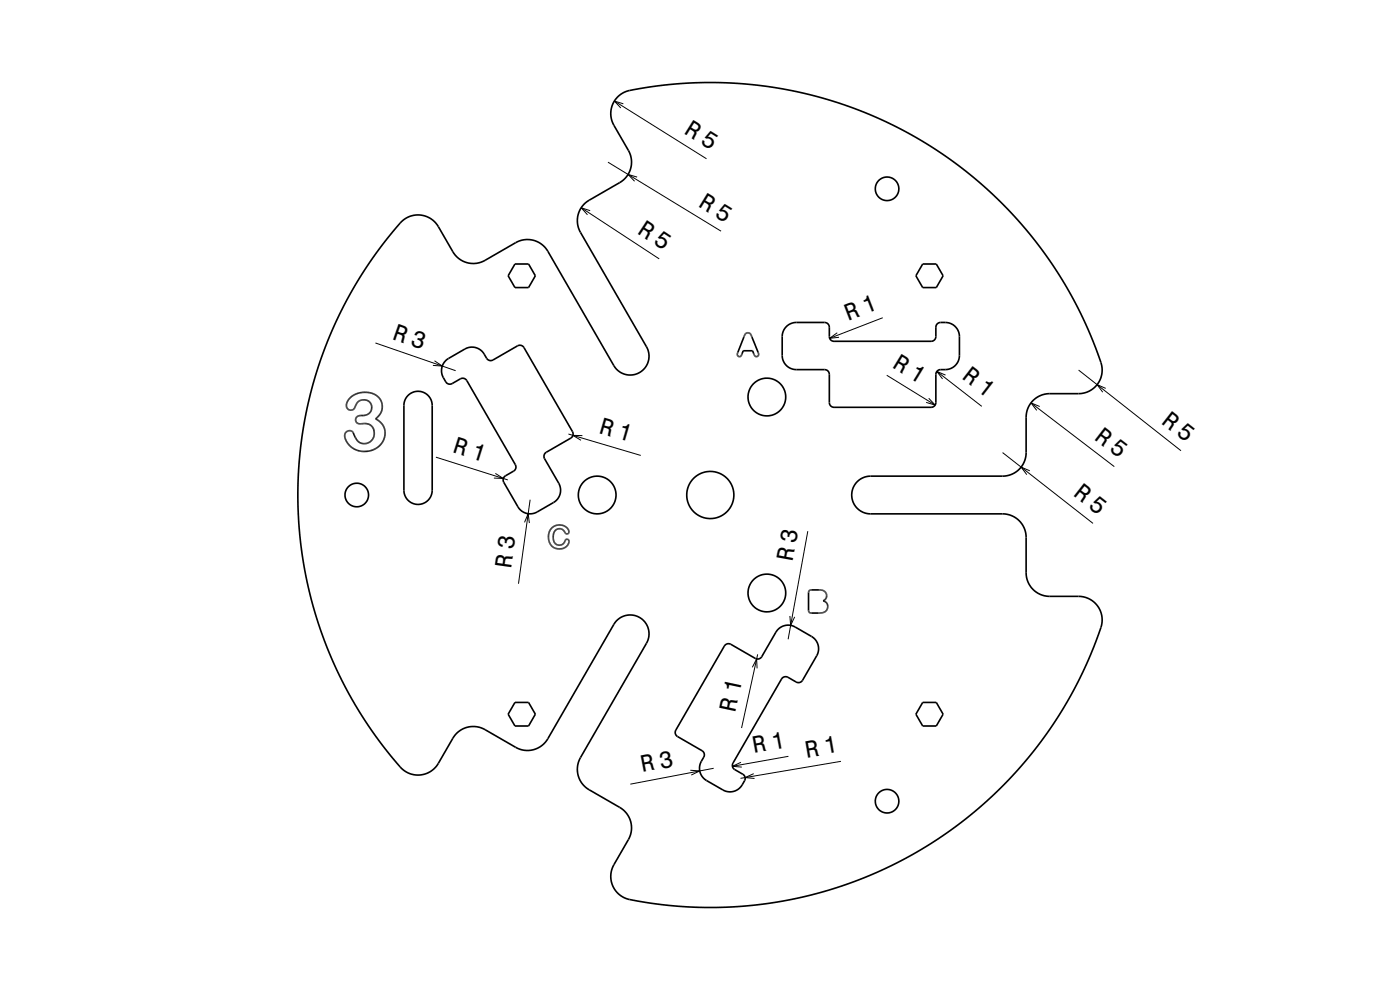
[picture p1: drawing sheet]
<svg xmlns="http://www.w3.org/2000/svg" width="297mm" height="210mm" viewBox="0 0 297 210" stroke-linecap="round" stroke-linejoin="round" font-family="sans-serif">
<defs><g id="words">
<g font-size="5.1">
<text x="144.9" y="28.2" transform="rotate(32 144.9 28.2)">R 5</text>
<text x="135" y="49.4" transform="rotate(33 135 49.4)">R 5</text>
<text x="83.1" y="71.8" transform="rotate(19 83.1 71.8)">R 3</text>
<text x="246.2" y="89.7" transform="rotate(38 246.2 89.7)">R 5</text>
<text x="227.5" y="105.1" transform="rotate(38 227.5 105.1)">R 5</text>
<text x="156" y="151.1" transform="rotate(-78 156 151.1)">R 1</text>
<text x="171.1" y="160.7" transform="rotate(-10 171.1 160.7)">R 1</text>
</g>
<g font-size="5">
<text x="148" y="43.6" transform="rotate(31 148 43.6)">R 5</text>
<text x="179.9" y="68.1" transform="rotate(-21 179.9 68.1)">R 1</text>
<text x="189.2" y="77.9" transform="rotate(31 189.2 77.9)">R 1</text>
<text x="203.9" y="80.3" transform="rotate(38 203.9 80.3)">R 1</text>
<text x="95.9" y="96" transform="rotate(18 95.9 96)">R 1</text>
<text x="126.9" y="91.9" transform="rotate(16 126.9 91.9)">R 1</text>
<text x="232" y="93.1" transform="rotate(38 232 93.1)">R 5</text>
<text x="168.1" y="119.3" transform="rotate(-80 168.1 119.3)">R 3</text>
<text x="108.4" y="120.7" transform="rotate(-82 108.4 120.7)">R 3</text>
<text x="159.9" y="159.7" transform="rotate(-10 159.9 159.7)">R 1</text>
<text x="136.2" y="163.8" transform="rotate(-11 136.2 163.8)">R 3</text>
</g>
</g></defs>
<g fill="none" stroke="#000" stroke-width=".35">
<path d="M85.1 47.1a5 5 0 0 1 7.9 1l3.2 5.5a5 5 0 0 0 6.7 1.6l6.6-3.8a5 5 0 0 1 6.7 1.9l14.2 24.5a4 4 0 0 0 5.4 1.2 4 4 0 0 0 1.3-5.4l-14-24.4a5 5 0 0 1 1.9-6.7l6.7-3.9a5 5 0 0 0 1.6-6.7l-3.2-5.5a5.1 5.1 0 0 1 4.5-7.4l7.9-1.1 7.3-.4 7.5 .2 7.7 1 7.8 1.6 7.4 2.3 7.1 3 7.2 3.6 6.3 4.1 5.9 4.5 5.4 4.9 5.6 6 4.7 6.2 3.9 6.1 3.4 6.4 3.2 7.6a6.7 6.7 0 0 1 .6 5.3 5 5 0 0 1-4.7 3.2h-6.4a5 5 0 0 0-4.7 5v7.6a5 5 0 0 1-5 4.9h-28.3a4 4 0 0 0-3.7 4.1 4 4 0 0 0 4 3.9h28.1a5 5 0 0 1 4.9 5v7.8a5 5 0 0 0 5 4.7h6.4a5.1 5.1 0 0 1 4.1 7.6l-2.8 6.9-3.5 7-3.9 6.3-4.8 6.4-5.2 5.8-5.9 5.4-6.4 4.9-5.8 3.7-6.7 3.5-7.3 3.1-6.9 2.3-7.8 1.7-7.5 1-7.5 .4-7.2-.3-8.4-1a7 7 0 0 1-4.8-2 5 5 0 0 1-.6-5.8l3.2-5.5a5 5 0 0 0-1.9-6.6l-6.6-3.8a5 5 0 0 1-1.7-6.8l14.1-24.5a4 4 0 0 0-1.7-5.3 4 4 0 0 0-5.4 1.5l-14 24.4a5 5 0 0 1-6.8 1.7l-6.7-3.8a5 5 0 0 0-6.6 1.9l-3.2 5.5a5.1 5.1 0 0 1-8.7-.2l-4.6-5.9-4.4-6.7-3.7-7-3-7.2-2.2-7.1-1.7-7.6-1.1-7.4-.3-8.5 .4-8 1.1-7.7 1.8-7.5 2.6-7.8 3.1-7.1 3.6-6.6 4.1-6.3zM109.2 56h2.9l1.5 2.5-1.5 2.5h-2.9l-1.4-2.5zM195.7 56h2.9l1.5 2.5-1.5 2.5h-2.9l-1.4-2.5zM94.6 76.5l4-2.5a3 3 0 0 1 4.1 1.1 1.87 1.87 0 0 0 1.1 1.4l.8-.1 5.3-3.1h.7l.4 .2 10.5 18.1 .1 .5-.3 .7-5.4 3.1-.5 .6 .1 .7 3 5.3a3 3 0 0 1-1.1 4.1l-3.4 2a3 3 0 0 1-4.1-1.1l-3-5.2-.2-.6 .3-.6 2.2-1.3 .3-.7-.2-.5-10.4-18.1-.4-.2-.5-.1-2.1 1.2-.8 .1a1.87 1.87 0 0 1-1-1.4 3 3 0 0 1 .5-3.6zM156.4 75.2v.2M156.4 75.1v.1M156.4 75v.1M156.4 75.4h.1M156.5 74.9l-.1 .1M156.5 74.9h.1M156.5 75.4l.1 .2M156.5 74.8h.1"/>
<path d="M156.6 75.6h.1M156.7 75.6h.1M156.7 75.6h.3M157.1 75.6h-.1M157.2 75.5l-.1 .1M157.2 75.5h.1M157.3 75.4l-.1 .1M157.3 75.4h.1M157.8 71.5l-1.3 3.4M157.8 71.4v.1M157.8 71.4h.1M157.9 71.4h-.1"/>
<path d="M158 71.1h.1M158 71l-.1 .4M158 71h.1M158.1 70.9l-.1 .1M158.1 70.8v.1M158.1 70.8h.1M158.2 70.8h-.1M158.2 70.7v.1M158.2 70.7h.1M158.3 70.7h-.1M158.3 70.7h.1M158.3 70.6v.1"/>
<path d="M158.4 70.6h-.1M158.5 70.6h.5M158.5 70.6h-.1M158.6 70.6h-.1M159 70.6v.1M159 70.7h.1M159.1 70.7v.1M159.1 70.7h.1M159.1 70.8h.1M159.2 70.8v.1M159.2 70.9h.1M159.2 70.9l.2 .2"/>
<path d="M159.3 70.9h.1M159.3 71.1l.1 .1M159.4 71.2h.1M159.4 71.2l1.6 3.9M159.9 75.1l.1 .1M160 75.2l-.3-.8h-2l-.4 1M160 75.2h.1M160 75.2v.1M160 75.3h.1M160 75.3l.1 .1M160.1 75.4h.1M160.1 75.4l.4 .3"/>
<path d="M160.5 75.7h.1M161 75.3l-.5 .4M161 75.1v.1M161 75.2v.1M161 75.2h.1M166.9 69.2a3 3 0 0 1 2-.8h6l.6 .2 .4 .6 .1 2.4 .4 .6 .5 .2h20.9l.4-.3 .3-.4v-2.4l.4-.6a1.87 1.87 0 0 1 1.6-.3 3 3 0 0 1 3 3v4a3 3 0 0 1-3 3 1.89 1.89 0 0 0-1.6 .3l-.4 .6v6.2l-.1 .4-.6 .5h-20.9l-.5-.2-.4-.6-.1-6.2-.2-.7-.7-.3h-6.1a3 3 0 0 1-3-3v-4.2a3 3 0 0 1 1-2zM74.7 91.5h.1M74.7 91.5l.2 .3M74.9 86.9l-.4 .1a1.11 1.11 0 0 1-1-.7 1.11 1.11 0 0 1 .2-1.2 4.4 4.4 0 0 1 7-.3 3 3 0 0 1-1 4l.2 .2a3.6 3.6 0 0 1 1.7 3.7 3.6 3.6 0 0 1-2.9 2.9 4.1 4.1 0 0 1-5.6-3.4 1.04 1.04 0 0 1 1.6-.7M74.9 91.8h.1M75 86.9l.7-1.4a1.71 1.71 0 0 1 3 .2 1.71 1.71 0 0 1-1.7 2.4h-.5a.9 .9 0 0 0-1.1 .9 .9 .9 0 0 0 1 .9M75 86.9h-.1"/>
<path d="M76.5 89.9h-.1M76.6 89.9h-.1M76.6 89.9h.1M76.6 89.9h.1a2.13 2.13 0 0 1 2.6 1.5 2.13 2.13 0 0 1-1.5 2.6 2.13 2.13 0 0 1-2.6-1.5l-.2-.7M77.3 89.8h.1M86.6 83.8a3 3 0 0 1 3.3-.6 3 3 0 0 1 1.8 2.8v18a3 3 0 0 1-3 3 3 3 0 0 1-3-3v-18.2a3 3 0 0 1 .9-2zM119.9 114.6h.1M120 113.1l-.4-.5a1.31 1.31 0 0 0-1.6-.3 1.31 1.31 0 0 0-.6 1.5v.1a1.32 1.32 0 0 0 .9 1.7 1.32 1.32 0 0 0 1.6-1M120 113.1h.1M120 113.1v.1M120 113.2h.1M120 114.5l-.1 .1"/>
<path d="M120 114.4v.1M120.1 113.2h.1M120.1 113.2v.1M120.1 113.3h.1M120.2 113.3h.1M120.3 113.3h.1M120.3 114.4h.1M120.4 114.4h.1M120.4 114.4h-.4M120.4 113.3h-.1M120.5 114.4h.1M120.5 113.2l-.1 .1"/>
<path d="M120.5 113.2h.1M120.5 114.4l.1 .1M120.6 113.2h-.1M120.6 114.5h.1M120.6 113.1v.1M120.6 113.1h.1M120.6 114.5l.1 .1M120.7 113.1v-.1a2.08 2.08 0 0 0-1.5-1.6 2.08 2.08 0 0 0-2.1 .6l-.5 .6-.2 .6 .1 1.6 .7 1.2 .6 .3 .7 .1a2.12 2.12 0 0 0 1.7-.5l.4-.6 .1-.6M120.7 113.1h-.1M120.7 114.6v.1M120.7 114.7h.1M153.9 136.8l.4-.2h.5l5.4 3.1 .8 .1 .6-.4 3-5.3a3 3 0 0 1 4.1-1.1l3.5 2a3 3 0 0 1 1.1 4.1l-3 5.2-.5 .4-.7 .1-2.2-1.2h-.5l-.6 .4-10.4 18.1v.5l.2 .4 2.1 1.3 .4 .6a1.85 1.85 0 0 1-.6 1.6 3 3 0 0 1-4.1 1.1l-3.5-2a3 3 0 0 1-1.1-4.1 1.85 1.85 0 0 0 .6-1.6l-.4-.6-5.3-3.1-.4-.6v-.5z"/>
<path d="M171.6 129.8h.1M171.6 129.8l.2 .2M171.7 125.3l-.2 .4 .1 4.1M171.7 125.2v.1M171.8 130h.1M171.8 125.2h-.1M171.9 125.2h-.1M171.9 125.2l2.2-.1 .9 .4M174.5 125.2h.1M174.8 129.9l-1 .1h-2M174.8 129.9h.1M174.8 125.4h.1"/>
<path d="M175 125.5h.1M175 125.5l.2 .2M175 125.5l.1 .1M175.2 125.7h.1M175.2 125.7l.1 .3M175.3 126h.1M175.3 126a1.15 1.15 0 0 1-.7 1.4 1.29 1.29 0 0 1 1 1.2 1.29 1.29 0 0 1-.8 1.3M109.2 149h2.9l1.5 2.5-1.5 2.5h-2.9l-1.4-2.5zM195.7 149h2.9l1.5 2.5-1.5 2.5h-2.9l-1.4-2.5z"/>
<circle cx="188.2" cy="40" r="2.5"/>
<circle cx="162.7" cy="84.2" r="4"/>
<circle cx="75.7" cy="105" r="2.5"/>
<circle cx="126.7" cy="105" r="4"/>
<circle cx="150.7" cy="105" r="5"/>
<circle cx="162.7" cy="125.8" r="4"/>
<circle cx="188.2" cy="170" r="2.5"/>
</g>
<g fill="none" stroke="#000" stroke-width=".21">
<path d="M129 34.4l24 14.6M130.3 21.4l19.6 12.3M132.2 22l-1.9-.6 1.4 1.5M135.2 37.6l-2-.6 1.4 1.4M123.3 44.1l16.5 10.8M125.2 44.7l-1.9-.6 1.3 1.5M79.7 72.8l17 5.8M92.2 76.5l1.6 1.1-2-.1M177.6 70.6l-1.6 1.2 2-.3M187.3 67.4l-11.3 4.4M188.1 79.6l10.3 6.3M198.7 78.8l9.6 7.4"/>
<path d="M200.6 79.6l-1.9-.8 1.3 1.6M228.8 78.5l21.7 17.1M92.5 97l15.2 4.8M120.6 92.1l15.3 4.5M123.5 92.4h-2l1.7 1M197 84.5l1.4 1.4-1.9-.5M212.7 96l19.2 15M218.5 99.9l-1.9-.8 1.2 1.6M218.7 85.5l17.7 13.5M220.6 86.2l-1.9-.7 1.2 1.5M234.6 82.4l-1.9-.8 1.2 1.6M105.1 100.4l1.7 1.1-2-.1"/>
<path d="M111.3 110.8l.7-1.8 .3 2M112.5 106l-2.5 17.8M171.4 112.7l-4.2 22.9M160.7 138.8l-3.4 15.6M167.6 130.7l.1 2 .9-1.9M159.6 141.6l.9-1.8 .1 2M146.5 163.4l1.9 .1-1.8 .9M151.4 163l-17.7 3.3M157.2 161.7l-1.8 .8 2 .2M159.9 164.1l-1.8 .8 2 .2M167.3 160.4l-11.9 2.1M178.4 161.5l-21.3 3.6"/>
</g>
<use href="#words"/>
</svg>
